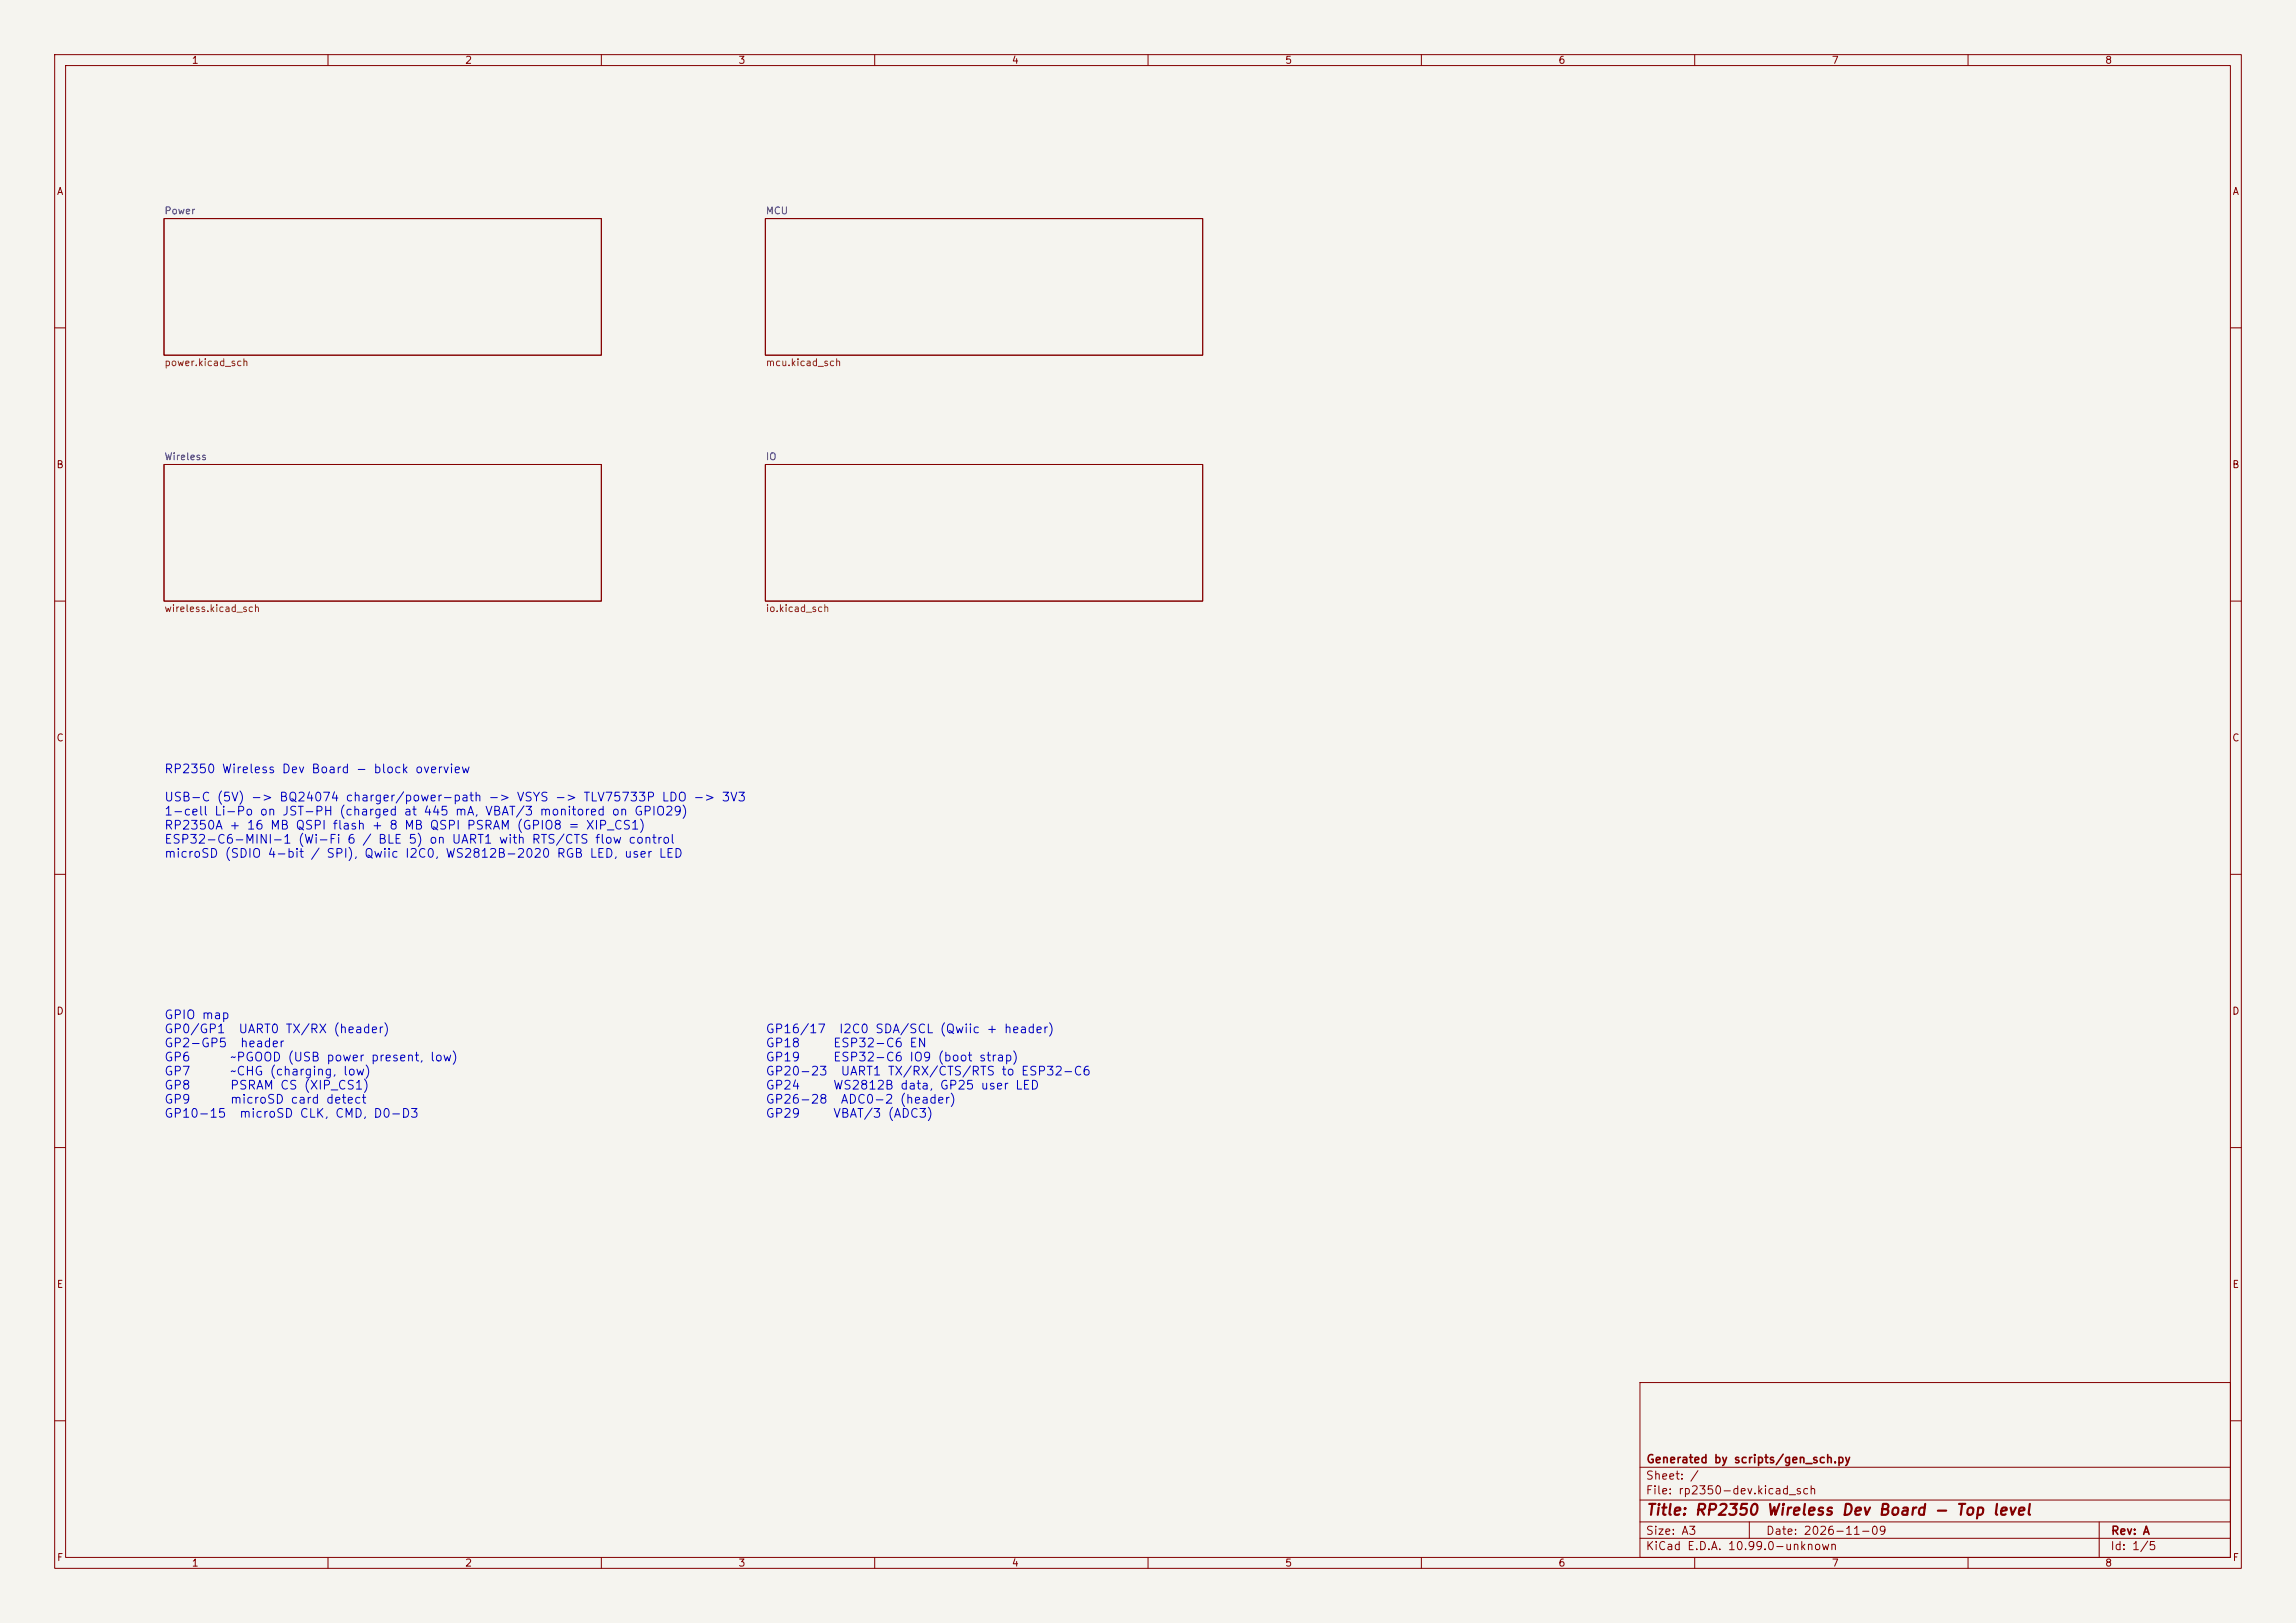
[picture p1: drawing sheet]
<svg xmlns="http://www.w3.org/2000/svg" width="420mm" height="297mm" viewBox="0 0 420 297" stroke-linecap="round" stroke-linejoin="round" font-family="sans-serif">
<defs><g id="words">
<text font-size="2" fill="#840000" x="301" y="277.8">Title: RP2350 Wireless Dev Board - Top level</text>
<g font-size="1.6" fill="#0000c2">
<text x="29.9" y="141.9">RP2350 Wireless Dev Board - block overview</text>
<text x="29.9" y="147.1">USB-C (5V) -&gt; BQ24074 charger/power-path -&gt; VSYS -&gt; TLV75733P LDO -&gt; 3V3</text>
<text x="29.9" y="149.6">1-cell Li-Po on JST-PH (charged at 445 mA, VBAT/3 monitored on GPIO29)</text>
<text x="29.9" y="152.2">RP2350A + 16 MB QSPI flash + 8 MB QSPI PSRAM (GPIO8 = XIP_CS1)</text>
<text x="29.9" y="154.8">ESP32-C6-MINI-1 (Wi-Fi 6 / BLE 5) on UART1 with RTS/CTS flow control</text>
<text x="29.9" y="157.4">microSD (SDIO 4-bit / SPI), Qwiic I2C0, WS2812B-2020 RGB LED, user LED</text>
<text x="29.9" y="186.9">GPIO map</text>
<text x="29.9" y="189.5">GP0/GP1</text>
<text x="43.5" y="189.5">UART0 TX/RX (header)</text>
<text x="139.9" y="189.5">GP16/17</text>
<text x="153.3" y="189.5">I2C0 SDA/SCL (Qwiic + header)</text>
<text x="29.9" y="192.1">GP2-GP5</text>
<text x="29.9" y="194.6">GP6</text>
<text x="29.9" y="197.2">GP7</text>
<text x="42" y="194.6">~PGOOD (USB power present, low)</text>
<text x="42" y="197.2">~CHG (charging, low)</text>
<text x="43.8" y="192.1">header</text>
<text x="139.9" y="192.1">GP18</text>
<text x="139.9" y="194.6">GP19</text>
<text x="139.9" y="197.2">GP20-23</text>
<text x="152.3" y="192.1">ESP32-C6 EN</text>
<text x="152.3" y="194.6">ESP32-C6 IO9 (boot strap)</text>
<text x="153.7" y="197.2">UART1 TX/RX/CTS/RTS to ESP32-C6</text>
<text x="29.9" y="199.8">GP8</text>
<text x="29.9" y="202.4">GP9</text>
<text x="42" y="199.8">PSRAM CS (XIP_CS1)</text>
<text x="42" y="202.4">microSD card detect</text>
<text x="139.9" y="199.8">GP24</text>
<text x="139.9" y="202.4">GP26-28</text>
<text x="152.3" y="199.8">WS2812B data, GP25 user LED</text>
<text x="153.7" y="202.4">ADC0-2 (header)</text>
<text x="29.9" y="204.9">GP10-15</text>
<text x="43.7" y="204.9">microSD CLK, CMD, D0-D3</text>
<text x="139.9" y="204.9">GP29</text>
<text x="152.3" y="204.9">VBAT/3 (ADC3)</text>
</g>
<g font-size="1.5" fill="#840000">
<text x="301" y="268.1">Generated by scripts/gen_sch.py</text>
<text x="300.9" y="273.8">File: rp2350-dev.kicad_sch</text>
<text x="300.9" y="271.1">Sheet: /</text>
<text x="300.9" y="281.2">Size: A3</text>
<text x="322.9" y="281.2">Date: 2026-11-09</text>
<text x="386" y="281.2">Rev: A</text>
<text x="300.9" y="284">KiCad E.D.A. 10.99.0-unknown</text>
<text x="385.9" y="284">Id: 1/5</text>
</g>
<g font-size="1.3" fill="#840000">
<text x="35" y="12">1</text>
<text x="85" y="12">2</text>
<text x="135" y="12">3</text>
<text x="185" y="12">4</text>
<text x="235" y="12">5</text>
<text x="285" y="12">6</text>
<text x="335" y="12">7</text>
<text x="385" y="12">8</text>
<text x="10.3" y="36">A</text>
<text x="408.3" y="36">A</text>
<text x="10.2" y="86">B</text>
<text x="408.2" y="86">B</text>
<text x="10.2" y="136">C</text>
<text x="408.2" y="136">C</text>
<text x="10.2" y="186">D</text>
<text x="408.2" y="186">D</text>
<text x="10.3" y="236">E</text>
<text x="408.3" y="236">E</text>
<text x="10.3" y="286">F</text>
<text x="35" y="287">1</text>
<text x="85" y="287">2</text>
<text x="135" y="287">3</text>
<text x="185" y="287">4</text>
<text x="235" y="287">5</text>
<text x="285" y="287">6</text>
<text x="335" y="287">7</text>
<text x="385" y="287">8</text>
<text x="408.3" y="286">F</text>
</g>
<g font-size="1.3" fill="#006464">
<text x="30" y="39.5">Power</text>
<text x="140" y="39.5">MCU</text>
<text x="30" y="84.5">Wireless</text>
<text x="140" y="84.5">IO</text>
</g>
<g font-size="1.3" fill="#725600">
<text x="30" y="67.3">power.kicad_sch</text>
<text x="140" y="67.3">mcu.kicad_sch</text>
<text x="30" y="112.3">wireless.kicad_sch</text>
<text x="140" y="112.3">io.kicad_sch</text>
</g>
</g></defs>
<path d="M0 0h420v297h-420z" fill="#f5f4ef" stroke="#f5f4ef" stroke-width=".18"/>
<g fill="none" stroke="#840000" stroke-width=".18">
<path d="M10 10h400v277h-400zM12 12h396v273h-396zM60 10v2M110 10v2M160 10v2M210 10v2M260 10v2M310 10v2M360 10v2M30 40h80v25h-80zM140 40h80v25h-80zM10 60h2"/>
<path d="M408 60h2M30 85h80v25h-80zM140 85h80v25h-80zM10 110h2M408 110h2M10 160h2M408 160h2M10 210h2M408 210h2M300 253h108v32h-108zM10 260h2M300 278.5h108"/>
<path d="M300 274.5h108M300 268.5h108M320 278.5v3M384 278.5v6.5M408 260h2M60 285v2M110 285v2M160 285v2M210 285v2M260 285v2M300 281.5h108M310 285v2"/>
<path d="M360 285v2"/>
</g>
<use href="#words"/>
</svg>
